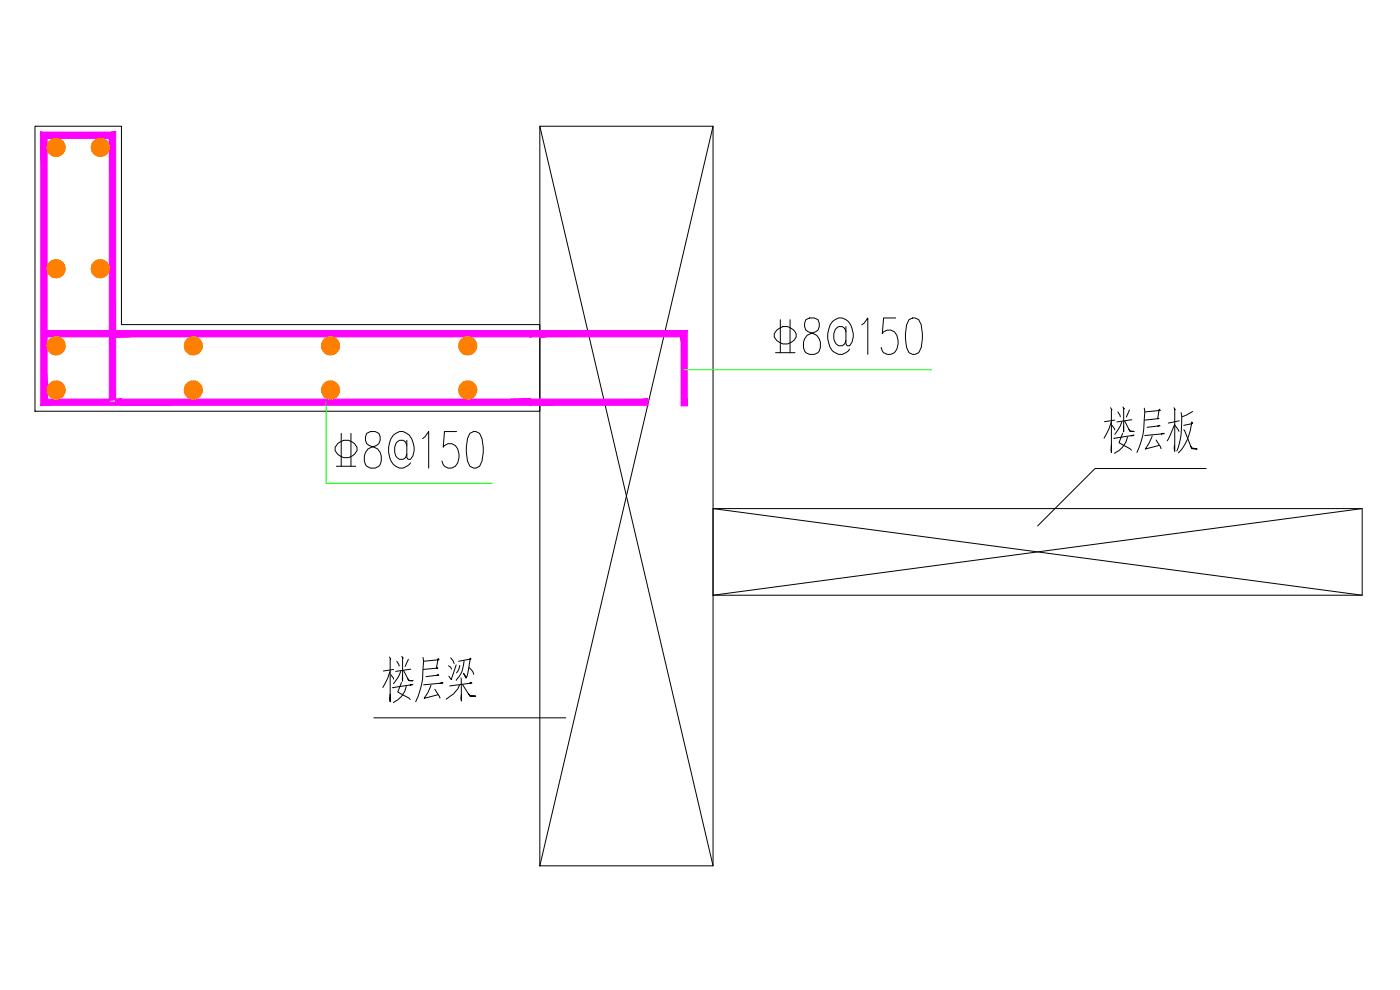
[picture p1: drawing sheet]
<svg xmlns="http://www.w3.org/2000/svg" width="420mm" height="297mm" viewBox="0 0 420 297" stroke-linecap="round" stroke-linejoin="round" font-family="sans-serif">
<defs><g id="words">
<g font-size="19.8">
<text x="330.2" y="137.2">楼层板</text>
<text x="113.6" y="212">楼层梁</text>
</g>
</g></defs>
<!-- layer: S-OTHER-THIN -->
<path d="M10.5 37.9h25.9v59.5h125.6v26h-151.5zM162 37.9h52v221.9h-52zM162 37.9l52 221.9M214 37.9l-52 221.9M214 152.6h194.8v26h-194.8zM214 152.6l194.8 26M362 140.6h-33.4l-17.2 17.2M408.8 152.6l-194.8 26M112.2 215.4h57.6" fill="none" stroke="#000" stroke-width=".3"/>
<!-- layer: S-REIN -->
<g fill="#f0f" stroke="#f0f" stroke-width=".3">
<path d="M204.4 101.1v20.7h1.8zM206.2 99.2v22.6l-1.8-20.7zM162 101.1h42.4l1.8-1.9zM162 99.2h44.2l-44.2 1.9zM159.3 101.1h2.7v-1.9zM159.3 99.2h2.7l-2.7 1.9zM33.7 101.1h125.6v-1.9zM33.7 99.2h125.6l-125.6 1.9zM13.2 101.1h20.5v-1.9zM13.2 99.2h20.5l-20.5 1.9z"/>
<path d="M32.8 100.1v20.6h1.9zM32.8 100.1h1.9v20.6zM32.8 41.5v58.6h1.9zM34.7 39.6v60.5l-1.9-58.6zM14.1 41.5h18.7l1.9-1.9zM12.2 39.6h22.5l-20.6 1.9zM12.2 39.6l1.9 80.1v-78.2zM12.2 39.6l1.9 80.1-1.9 1.9zM12.2 121.6l24.2-1.9h-22.3zM12.2 121.6l24.2-1.9v1.9zM36.4 119.7v1.9l122.9-1.9zM36.4 121.6l122.9-1.9v1.9zM159.3 119.7v1.9l2.7-1.9zM159.3 121.6l2.7-1.9v1.9zM162 119.7v1.9l32.5-1.9zM162 121.6l32.5-1.9v1.9z"/>
</g>
<!-- layer: S-REIN-POINT -->
<g fill="#ff7f00" stroke="#ff7f00" stroke-width=".3">
<path d="M14.2 116.4l2.6 .6h-2.7z"/>
<path d="M14.2 43.6l2.6 .6h-2.7z"/>
<path d="M27.5 43.6l2.6 .6h-2.7z"/>
<path d="M14.2 103.2l2.6 .5h-2.7z"/>
<path d="M55.4 103.2l2.6 .5h-2.7z"/>
<path d="M96.6 103.2l2.6 .5h-2.7z"/>
<path d="M137.8 103.2l2.6 .5h-2.7z"/>
<path d="M27.5 80l2.6 .6h-2.7z"/>
<path d="M14.2 80l2.6 .6h-2.7z"/>
<path d="M55.4 116.4l2.6 .6h-2.7z"/>
<path d="M96.6 116.4l2.6 .6h-2.7z"/>
<path d="M137.8 116.4l2.6 .6h-2.7z"/>
<path d="M14.1 117l.1 .6 2.6-.6zM14.2 117.6l2.6-.6-2.4 1.2zM14.4 118.2l.3 .5 2.1-1.7z"/>
<path d="M14.7 118.7l.5 .5 1.6-2.2zM16.8 117l-1.1 2.5-.5-.3zM16.8 117l-1.1 2.5 .6 .2z"/>
<path d="M16.8 117l-.5 2.7h.5zM16.8 117l.6 2.7h-.6zM16.8 117l.6 2.7 .6-.2z"/>
<path d="M16.8 117l1.2 2.5 .5-.3zM16.8 117l2.2 1.7-.5 .5zM16.8 117l2.2 1.7 .3-.5z"/>
<path d="M16.8 117l2.5 1.2 .2-.6zM16.8 117h2.8l-.1 .6zM16.8 117h2.8l-.1-.6z"/>
<path d="M16.8 117l2.7-.6-.2-.5zM16.8 117l2.2-1.7 .3 .6zM18.5 114.9l-1.7 2.1 2.2-1.7z"/>
<path d="M18 114.6l-1.2 2.4 1.7-2.1zM17.4 114.4l.6 .2-1.2 2.4zM16.8 114.3v2.7l.6-2.6z"/>
<path d="M16.3 114.4l.5 2.6v-2.7zM15.7 114.6l.6-.2 .5 2.6zM15.2 114.9l1.6 2.1-1.1-2.4z"/>
<path d="M15.2 114.9l-.5 .4 2.1 1.7zM14.7 115.3l2.1 1.7-2.4-1.1zM14.4 115.9l-.2 .5 2.6 .6z"/>
<path d="M14.1 44.2l.1 .6 2.6-.6zM14.2 44.8l2.6-.6-2.4 1.2zM14.4 45.4l.3 .5 2.1-1.7z"/>
<path d="M14.7 45.9l.5 .4 1.6-2.1zM16.8 44.2l-1.1 2.5-.5-.4zM16.8 44.2l-1.1 2.5 .6 .1z"/>
<path d="M16.8 44.2l-.5 2.6 .5 .1zM16.8 44.2l.6 2.6-.6 .1zM16.8 44.2l.6 2.6 .6-.1z"/>
<path d="M16.8 44.2l1.2 2.5 .5-.4zM16.8 44.2l2.2 1.7-.5 .4zM16.8 44.2l2.2 1.7 .3-.5z"/>
<path d="M16.8 44.2l2.5 1.2 .2-.6zM16.8 44.2h2.8l-.1 .6zM16.8 44.2h2.8l-.1-.6z"/>
<path d="M16.8 44.2l2.7-.6-.2-.6zM16.8 44.2l2.2-1.7 .3 .5zM18.5 42.1l-1.7 2.1 2.2-1.7z"/>
<path d="M18 41.8l-1.2 2.4 1.7-2.1zM17.4 41.6l.6 .2-1.2 2.4zM16.8 41.5v2.7l.6-2.6z"/>
<path d="M16.3 41.6l.5 2.6v-2.7zM15.7 41.8l.6-.2 .5 2.6zM15.2 42.1l1.6 2.1-1.1-2.4z"/>
<path d="M14.7 42.5l2.1 1.7-1.6-2.1zM14.7 42.5l2.1 1.7-2.4-1.2zM14.4 43l-.2 .6 2.6 .6z"/>
<path d="M27.4 44.2l.1 .6 2.6-.6zM27.5 44.8l2.6-.6-2.5 1.2zM27.6 45.4l.4 .5 2.1-1.7z"/>
<path d="M28 45.9l.4 .4 1.7-2.1zM30.1 44.2l-1.2 2.5-.5-.4zM30.1 44.2l-1.2 2.5 .6 .1z"/>
<path d="M30.1 44.2l-.6 2.6 .6 .1zM30.1 44.2l.6 2.6-.6 .1zM30.1 44.2l.6 2.6 .6-.1z"/>
<path d="M30.1 44.2l1.2 2.5 .5-.4zM30.1 44.2l2.1 1.7-.4 .4zM30.1 44.2l2.1 1.7 .4-.5z"/>
<path d="M30.1 44.2l2.5 1.2 .1-.6zM30.1 44.2h2.7l-.1 .6zM30.1 44.2h2.7l-.1-.6z"/>
<path d="M30.1 44.2l2.6-.6-.1-.6zM30.1 44.2l2.1-1.7 .4 .5zM31.8 42.1l-1.7 2.1 2.1-1.7z"/>
<path d="M31.3 41.8l-1.2 2.4 1.7-2.1zM30.7 41.6l.6 .2-1.2 2.4zM30.1 41.5v2.7l.6-2.6z"/>
<path d="M29.5 41.6l.6 2.6v-2.7zM28.9 41.8l.6-.2 .6 2.6zM28.4 42.1l1.7 2.1-1.2-2.4z"/>
<path d="M28 42.5l2.1 1.7-1.7-2.1zM28 42.5l2.1 1.7-2.5-1.2zM27.6 43l-.1 .6 2.6 .6z"/>
<path d="M14.1 103.7l.1 .7 2.6-.7zM14.2 104.4l2.6-.7-2.4 1.2zM14.4 104.9l.3 .5 2.1-1.7z"/>
<path d="M14.7 105.4l.5 .5 1.6-2.2zM16.8 103.7l-1.1 2.5-.5-.3zM16.8 103.7l-1.1 2.5 .6 .2z"/>
<path d="M16.8 103.7l-.5 2.7 .5 .1zM16.8 103.7l.6 2.7-.6 .1zM16.8 103.7l.6 2.7 .6-.2z"/>
<path d="M16.8 103.7l1.2 2.5 .5-.3zM16.8 103.7l2.2 1.7-.5 .5zM16.8 103.7l2.2 1.7 .3-.5z"/>
<path d="M16.8 103.7l2.5 1.2 .2-.5zM16.8 103.7h2.8l-.1 .7zM16.8 103.7h2.8l-.1-.5z"/>
<path d="M16.8 103.7l2.7-.5-.2-.6zM16.8 103.7l2.2-1.6 .3 .5zM18.5 101.6l-1.7 2.1 2.2-1.6z"/>
<path d="M18 101.3l-1.2 2.4 1.7-2.1zM17.4 101.1l.6 .2-1.2 2.4zM16.8 101.1v2.6l.6-2.6z"/>
<path d="M16.3 101.1l.5 2.6v-2.6zM15.7 101.3l.6-.2 .5 2.6zM15.2 101.6l1.6 2.1-1.1-2.4z"/>
<path d="M15.2 101.6l-.5 .5 2.1 1.6zM14.7 102.1l2.1 1.6-2.4-1.1zM14.4 102.6l-.2 .6 2.6 .5z"/>
<path d="M55.3 103.7l.1 .7 2.6-.7zM55.4 104.4l2.6-.7-2.4 1.2zM55.6 104.9l.3 .5 2.1-1.7z"/>
<path d="M55.9 105.4l.4 .5 1.7-2.2zM58 103.7l-1.1 2.5-.6-.3zM58 103.7l-1.1 2.5 .5 .2z"/>
<path d="M58 103.7l-.6 2.7 .6 .1zM58 103.7l.6 2.7-.6 .1zM58 103.7l.6 2.7 .6-.2z"/>
<path d="M58 103.7l1.2 2.5 .5-.3zM58 103.7l2.1 1.7-.4 .5zM58 103.7l2.1 1.7 .4-.5z"/>
<path d="M58 103.7l2.5 1.2 .2-.5zM58 103.7h2.7v.7zM58 103.7h2.7v-.5z"/>
<path d="M58 103.7l2.7-.5-.2-.6zM58 103.7l2.1-1.6 .4 .5zM59.7 101.6l-1.7 2.1 2.1-1.6z"/>
<path d="M59.2 101.3l-1.2 2.4 1.7-2.1zM58.6 101.1l.6 .2-1.2 2.4zM58 101.1v2.6l.6-2.6z"/>
<path d="M57.4 101.1l.6 2.6v-2.6zM56.9 101.3l.5-.2 .6 2.6zM56.3 101.6l1.7 2.1-1.1-2.4z"/>
<path d="M56.3 101.6l-.4 .5 2.1 1.6zM55.9 102.1l2.1 1.6-2.4-1.1zM55.6 102.6l-.2 .6 2.6 .5z"/>
<path d="M96.5 103.7l.1 .7 2.6-.7zM96.6 104.4l2.6-.7-2.4 1.2zM96.8 104.9l.3 .5 2.1-1.7z"/>
<path d="M97.1 105.4l.4 .5 1.7-2.2zM99.2 103.7l-1.2 2.5-.5-.3zM99.2 103.7l-1.2 2.5 .6 .2z"/>
<path d="M99.2 103.7l-.6 2.7 .6 .1zM99.2 103.7l.6 2.7-.6 .1zM99.2 103.7l.6 2.7 .6-.2z"/>
<path d="M99.2 103.7l1.2 2.5 .5-.3zM99.2 103.7l2.1 1.7-.4 .5zM99.2 103.7l2.1 1.7 .3-.5z"/>
<path d="M99.2 103.7l2.4 1.2 .2-.5zM99.2 103.7h2.7l-.1 .7zM99.2 103.7h2.7l-.1-.5z"/>
<path d="M99.2 103.7l2.6-.5-.2-.6zM99.2 103.7l2.1-1.6 .3 .5zM100.9 101.6l-1.7 2.1 2.1-1.6z"/>
<path d="M100.4 101.3l-1.2 2.4 1.7-2.1zM99.8 101.1l.6 .2-1.2 2.4zM99.2 101.1v2.6l.6-2.6z"/>
<path d="M98.6 101.1l.6 2.6v-2.6zM98 101.3l.6-.2 .6 2.6zM97.5 101.6l1.7 2.1-1.2-2.4z"/>
<path d="M97.5 101.6l-.4 .5 2.1 1.6zM97.1 102.1l2.1 1.6-2.4-1.1zM96.8 102.6l-.2 .6 2.6 .5z"/>
<path d="M137.7 103.7l.1 .7 2.6-.7zM137.8 104.4l2.6-.7-2.5 1.2zM137.9 104.9l.4 .5 2.1-1.7z"/>
<path d="M138.3 105.4l.4 .5 1.7-2.2zM140.4 103.7l-1.2 2.5-.5-.3zM140.4 103.7l-1.2 2.5 .6 .2z"/>
<path d="M140.4 103.7l-.6 2.7 .6 .1zM140.4 103.7l.6 2.7-.6 .1zM140.4 103.7l.6 2.7 .6-.2z"/>
<path d="M140.4 103.7l1.2 2.5 .5-.3zM140.4 103.7l2.1 1.7-.4 .5zM140.4 103.7l2.1 1.7 .3-.5z"/>
<path d="M140.4 103.7l2.4 1.2 .2-.5zM140.4 103.7h2.7l-.1 .7zM140.4 103.7h2.7l-.1-.5z"/>
<path d="M140.4 103.7l2.6-.5-.2-.6zM140.4 103.7l2.1-1.6 .3 .5zM142.1 101.6l-1.7 2.1 2.1-1.6z"/>
<path d="M141.6 101.3l-1.2 2.4 1.7-2.1zM141 101.1l.6 .2-1.2 2.4zM140.4 101.1v2.6l.6-2.6z"/>
<path d="M139.8 101.1l.6 2.6v-2.6zM139.2 101.3l.6-.2 .6 2.6zM138.7 101.6l1.7 2.1-1.2-2.4z"/>
<path d="M138.7 101.6l-.4 .5 2.1 1.6zM138.3 102.1l2.1 1.6-2.5-1.1zM137.9 102.6l-.1 .6 2.6 .5z"/>
<path d="M27.4 80.6l.1 .6 2.6-.6zM27.5 81.2l2.6-.6-2.5 1.2zM27.6 81.8l.4 .5 2.1-1.7z"/>
<path d="M28 82.3l.4 .4 1.7-2.1zM30.1 80.6l-1.2 2.5-.5-.4zM30.1 80.6l-1.2 2.5 .6 .2z"/>
<path d="M30.1 80.6l-.6 2.7h.6zM30.1 80.6l.6 2.7h-.6zM30.1 80.6l.6 2.7 .6-.2z"/>
<path d="M30.1 80.6l1.2 2.5 .5-.4zM30.1 80.6l2.1 1.7-.4 .4zM30.1 80.6l2.1 1.7 .4-.5z"/>
<path d="M30.1 80.6l2.5 1.2 .1-.6zM30.1 80.6h2.7l-.1 .6zM30.1 80.6h2.7l-.1-.6z"/>
<path d="M30.1 80.6l2.6-.6-.1-.6zM30.1 80.6l2.1-1.7 .4 .5zM31.8 78.5l-1.7 2.1 2.1-1.7z"/>
<path d="M31.3 78.2l-1.2 2.4 1.7-2.1zM30.7 78l.6 .2-1.2 2.4zM30.1 77.9v2.7l.6-2.6z"/>
<path d="M29.5 78l.6 2.6v-2.7zM28.9 78.2l.6-.2 .6 2.6zM28.4 78.5l1.7 2.1-1.2-2.4z"/>
<path d="M28 78.9l2.1 1.7-1.7-2.1zM28 78.9l2.1 1.7-2.5-1.2zM27.6 79.4l-.1 .6 2.6 .6z"/>
<path d="M14.1 80.6l.1 .6 2.6-.6zM14.2 81.2l2.6-.6-2.4 1.2zM14.4 81.8l.3 .5 2.1-1.7z"/>
<path d="M14.7 82.3l.5 .4 1.6-2.1zM16.8 80.6l-1.1 2.5-.5-.4zM16.8 80.6l-1.1 2.5 .6 .2z"/>
<path d="M16.8 80.6l-.5 2.7h.5zM16.8 80.6l.6 2.7h-.6zM16.8 80.6l.6 2.7 .6-.2z"/>
<path d="M16.8 80.6l1.2 2.5 .5-.4zM16.8 80.6l2.2 1.7-.5 .4zM16.8 80.6l2.2 1.7 .3-.5z"/>
<path d="M16.8 80.6l2.5 1.2 .2-.6zM16.8 80.6h2.8l-.1 .6zM16.8 80.6h2.8l-.1-.6z"/>
<path d="M16.8 80.6l2.7-.6-.2-.6zM16.8 80.6l2.2-1.7 .3 .5zM18.5 78.5l-1.7 2.1 2.2-1.7z"/>
<path d="M18 78.2l-1.2 2.4 1.7-2.1zM17.4 78l.6 .2-1.2 2.4zM16.8 77.9v2.7l.6-2.6z"/>
<path d="M16.3 78l.5 2.6v-2.7zM15.7 78.2l.6-.2 .5 2.6zM15.2 78.5l1.6 2.1-1.1-2.4z"/>
<path d="M14.7 78.9l2.1 1.7-1.6-2.1zM14.7 78.9l2.1 1.7-2.4-1.2zM14.4 79.4l-.2 .6 2.6 .6z"/>
<path d="M55.3 117l.1 .6 2.6-.6zM55.4 117.6l2.6-.6-2.4 1.2zM55.6 118.2l.3 .5 2.1-1.7z"/>
<path d="M55.9 118.7l.4 .5 1.7-2.2zM58 117l-1.1 2.5-.6-.3zM58 117l-1.1 2.5 .5 .2z"/>
<path d="M58 117l-.6 2.7h.6zM58 117l.6 2.7h-.6zM58 117l.6 2.7 .6-.2z"/>
<path d="M58 117l1.2 2.5 .5-.3zM58 117l2.1 1.7-.4 .5zM58 117l2.1 1.7 .4-.5z"/>
<path d="M58 117l2.5 1.2 .2-.6zM58 117h2.7v.6zM58 117h2.7v-.6z"/>
<path d="M58 117l2.7-.6-.2-.5zM58 117l2.1-1.7 .4 .6zM59.7 114.9l-1.7 2.1 2.1-1.7z"/>
<path d="M59.2 114.6l-1.2 2.4 1.7-2.1zM58.6 114.4l.6 .2-1.2 2.4zM58 114.3v2.7l.6-2.6z"/>
<path d="M57.4 114.4l.6 2.6v-2.7zM56.9 114.6l.5-.2 .6 2.6zM56.3 114.9l1.7 2.1-1.1-2.4z"/>
<path d="M55.9 115.3l2.1 1.7-1.7-2.1zM55.9 115.3l2.1 1.7-2.4-1.1zM55.6 115.9l-.2 .5 2.6 .6z"/>
<path d="M96.5 117l.1 .6 2.6-.6zM96.6 117.6l2.6-.6-2.4 1.2zM96.8 118.2l.3 .5 2.1-1.7z"/>
<path d="M97.1 118.7l.4 .5 1.7-2.2zM99.2 117l-1.2 2.5-.5-.3zM99.2 117l-1.2 2.5 .6 .2z"/>
<path d="M99.2 117l-.6 2.7h.6zM99.2 117l.6 2.7h-.6zM99.2 117l.6 2.7 .6-.2z"/>
<path d="M99.2 117l1.2 2.5 .5-.3zM99.2 117l2.1 1.7-.4 .5zM99.2 117l2.1 1.7 .3-.5z"/>
<path d="M99.2 117l2.4 1.2 .2-.6zM99.2 117h2.7l-.1 .6zM99.2 117h2.7l-.1-.6z"/>
<path d="M99.2 117l2.6-.6-.2-.5zM99.2 117l2.1-1.7 .3 .6zM100.9 114.9l-1.7 2.1 2.1-1.7z"/>
<path d="M100.4 114.6l-1.2 2.4 1.7-2.1zM99.8 114.4l.6 .2-1.2 2.4zM99.2 114.3v2.7l.6-2.6z"/>
<path d="M98.6 114.4l.6 2.6v-2.7zM98 114.6l.6-.2 .6 2.6zM97.5 114.9l1.7 2.1-1.2-2.4z"/>
<path d="M97.5 114.9l-.4 .4 2.1 1.7zM97.1 115.3l2.1 1.7-2.4-1.1zM96.8 115.9l-.2 .5 2.6 .6z"/>
<path d="M137.7 117l.1 .6 2.6-.6zM137.8 117.6l2.6-.6-2.5 1.2zM137.9 118.2l.4 .5 2.1-1.7z"/>
<path d="M138.3 118.7l.4 .5 1.7-2.2zM140.4 117l-1.2 2.5-.5-.3zM140.4 117l-1.2 2.5 .6 .2z"/>
<path d="M140.4 117l-.6 2.7h.6zM140.4 117l.6 2.7h-.6zM140.4 117l.6 2.7 .6-.2z"/>
<path d="M140.4 117l1.2 2.5 .5-.3zM140.4 117l2.1 1.7-.4 .5zM140.4 117l2.1 1.7 .3-.5z"/>
<path d="M140.4 117l2.4 1.2 .2-.6zM140.4 117h2.7l-.1 .6zM140.4 117h2.7l-.1-.6z"/>
<path d="M140.4 117l2.6-.6-.2-.5zM140.4 117l2.1-1.7 .3 .6zM142.1 114.9l-1.7 2.1 2.1-1.7z"/>
<path d="M141.6 114.6l-1.2 2.4 1.7-2.1zM141 114.4l.6 .2-1.2 2.4zM140.4 114.3v2.7l.6-2.6z"/>
<path d="M139.8 114.4l.6 2.6v-2.7zM139.2 114.6l.6-.2 .6 2.6zM138.7 114.9l1.7 2.1-1.2-2.4z"/>
<path d="M138.7 114.9l-.4 .4 2.1 1.7zM138.3 115.3l2.1 1.7-2.5-1.1zM137.9 115.9l-.1 .5 2.6 .6z"/>
</g>
<!-- layer: S-OTHER-THIN -->
<path d="M205.3 110.9h74.2M97.9 120.7v24.3h49.8" fill="none" stroke="#0f0" stroke-width=".3"/>
<!-- layer: S-TEXT -->
<g fill="none" stroke="#000" stroke-width=".3">
<path d="M233.1 99a3.5 3.5 0 0 1 5.8 1.1 3.2 3.2 0 0 1-1.7 2.9 3.2 3.2 0 0 1-3.4-.3 2.69 2.69 0 0 1-1.4-2.6zM234.2 95.9v9.9M237.1 95.9v9.9M241.9 95.9a2.7 2.7 0 0 0 2.2 4.2 3.7 3.7 0 0 1 1.4 5.7 2.67 2.67 0 0 1-4.4-1.5 3.5 3.5 0 0 1 2.2-4.2l1.5-.5a2.6 2.6 0 0 0 .7-3.7l-1.1-.5h-1.4zM253.9 99.6l-.4-1.1-.7-.5a2.21 2.21 0 0 0-2.6 2.1 3.3 3.3 0 0 0 1.5 3.6h1.1l.7-.5 .4-1M253.9 98v5.2l.4 .5h.7a5.6 5.6 0 0 0-1.1-7.8 3.5 3.5 0 0 0-5.1 2.6 7.2 7.2 0 0 0 1.1 6.8 3.2 3.2 0 0 0 5.1-.5M258.6 97.5l.7-.5 1.1-1.6v10.9M268.8 95.4h-3.6l-.4 4.7a2.44 2.44 0 0 1 2.3-1.1 2.44 2.44 0 0 1 2.1 1.6 5.1 5.1 0 0 1-.8 5.2 2.42 2.42 0 0 1-3.9-1.5M272.8 95.9l1.1-.5h.7l1.1 .5 .8 1.6 .3 2.6-.3 4.2-.8 1.5-1.1 .5h-.7l-1.1-.5a11.8 11.8 0 0 1 0-9.9zM232.7 105.8h5.9M101 139.9h5.8M101.3 133.1a3.6 3.6 0 0 1 5.8 1.1 2.88 2.88 0 0 1-1.4 2.6 3.7 3.7 0 0 1-5.1-1.6v-1z"/>
<path d="M102.4 130v9.9M105.3 130v9.9M110.1 130a2.67 2.67 0 0 0 2.2 4.2 3.7 3.7 0 0 1 1.4 5.7 2.64 2.64 0 0 1-4.4-1.6 3.8 3.8 0 0 1 3.7-4.6 2.6 2.6 0 0 0 .7-3.7l-1.1-.5h-1.4zM122.1 133.7l-.4-1.1-.7-.5a2.15 2.15 0 0 0-2.6 2.1 3 3 0 0 0 1.5 3.6h1.1l.7-.5 .4-1M122.1 132.1v5.2l.4 .5h.7a5.6 5.6 0 0 0-1.1-7.8 2.91 2.91 0 0 0-4 .5 7.3 7.3 0 0 0 0 8.9 3.1 3.1 0 0 0 5.1-.5M126.8 131.6l.8-.6 1.1-1.5v10.9M137 129.5h-3.6l-.4 4.7a2.43 2.43 0 0 1 2.4-1.1 2.43 2.43 0 0 1 2 1.6 5.1 5.1 0 0 1-.7 5.2 2.41 2.41 0 0 1-2.5 .5 2.41 2.41 0 0 1-1.6-2.1M141 130l1.1-.5h.7l1.1 .5a11.3 11.3 0 0 1 0 9.9l-1.1 .5h-.7l-1.1-.5a11.8 11.8 0 0 1 0-9.9z"/>
</g>
<use href="#words"/>
</svg>
